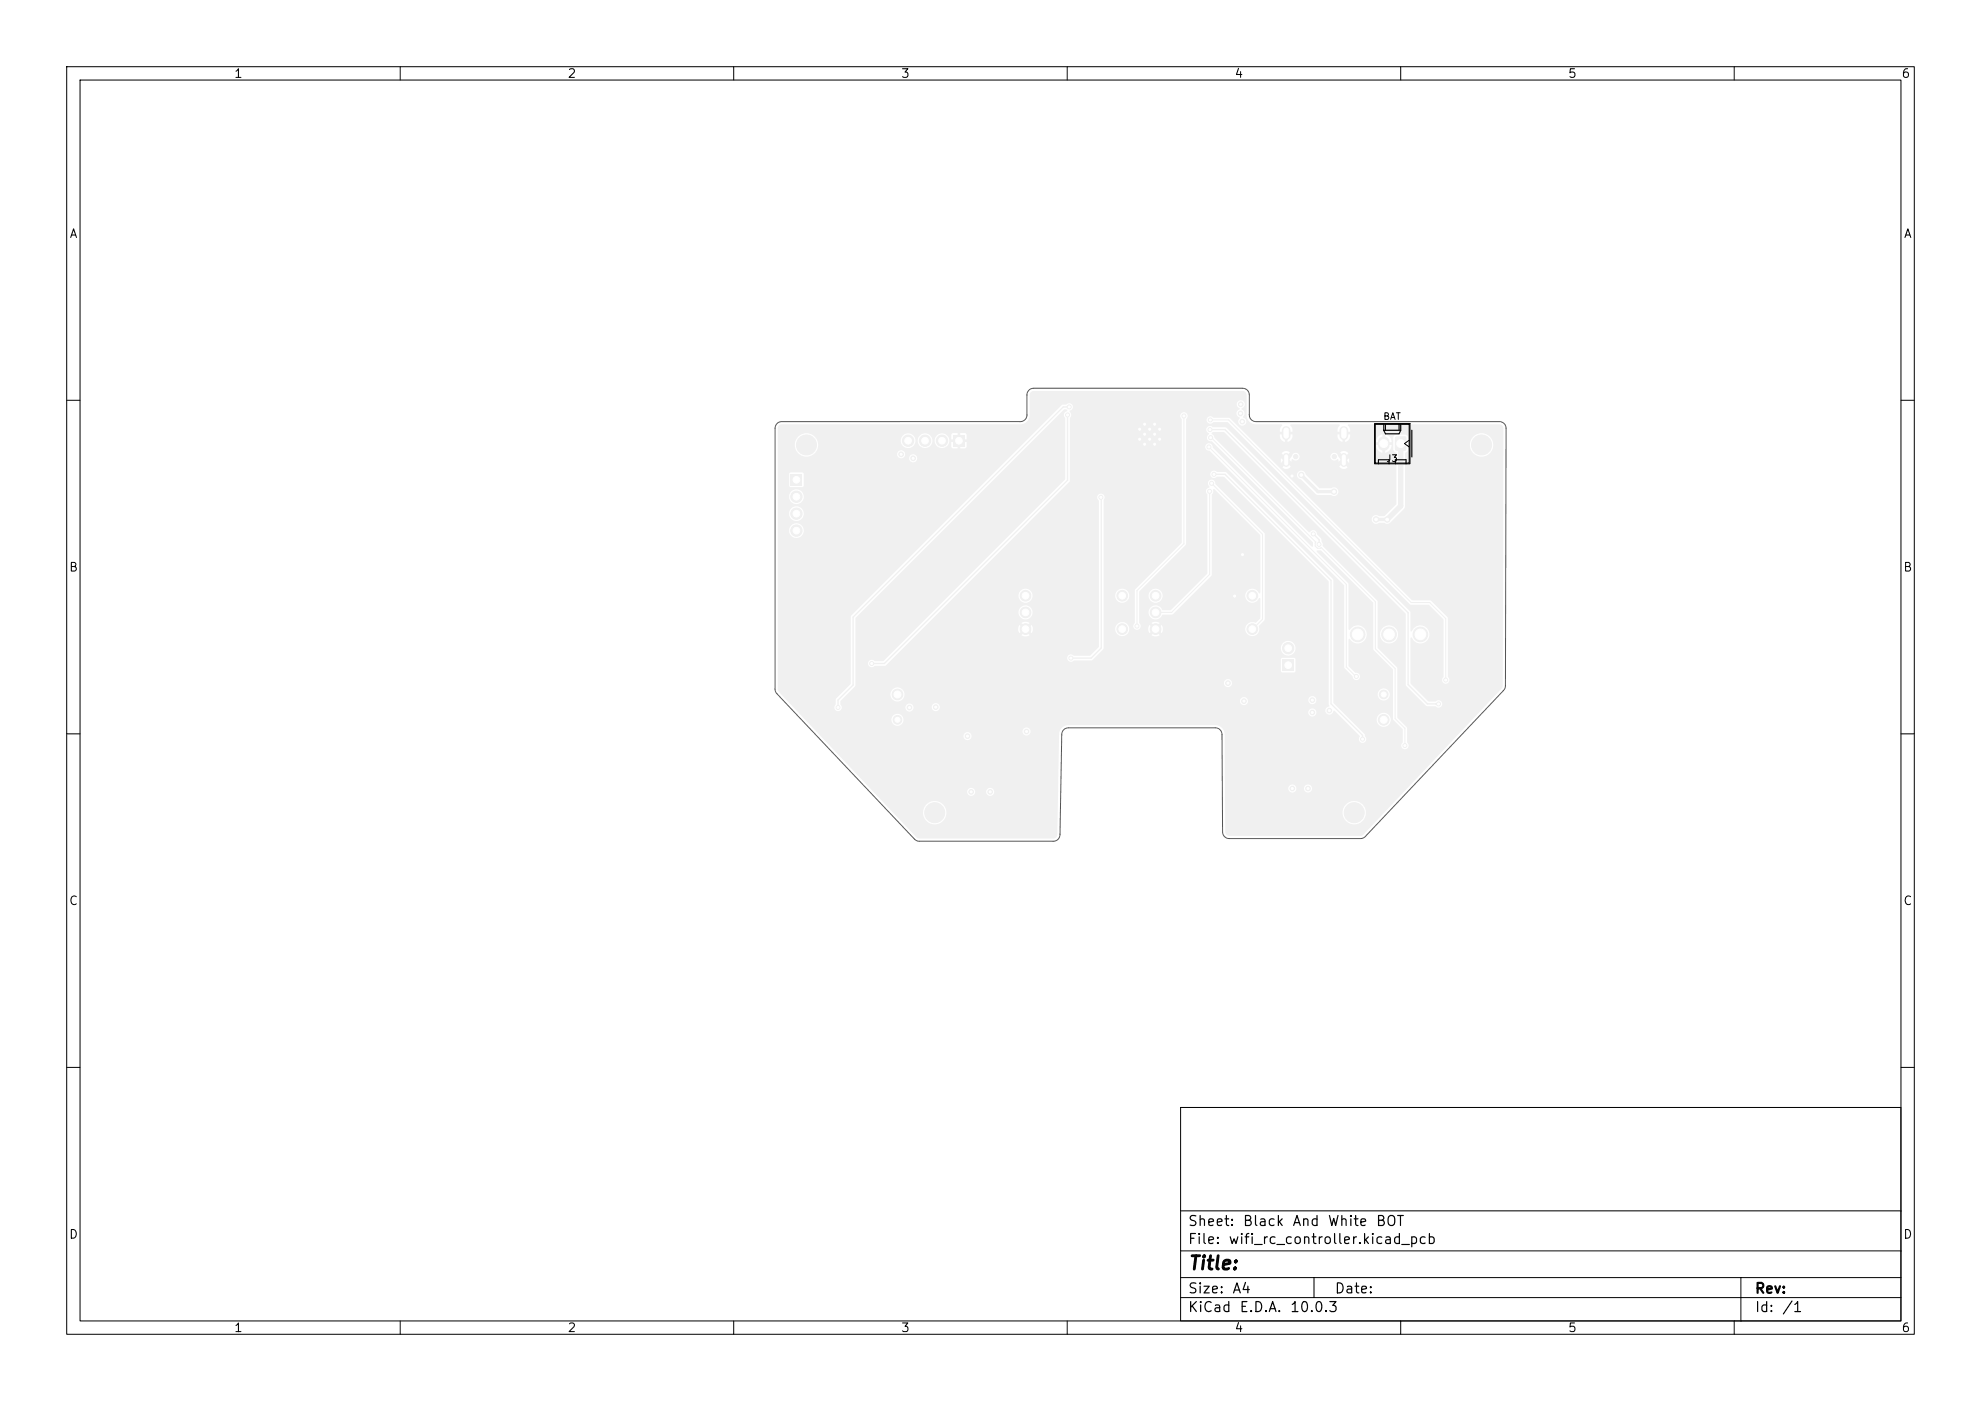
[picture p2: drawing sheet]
<svg xmlns="http://www.w3.org/2000/svg" width="297mm" height="210mm" viewBox="0 0 297 210" stroke-linecap="round" stroke-linejoin="round" font-family="sans-serif">
<defs><g id="words">
<text font-size="2" x="178" y="190.8">Title:</text>
<g font-size="1.5">
<text x="178" y="184.2">Sheet:</text>
<text x="186.2" y="184.2">Black</text>
<text x="193.7" y="184.2">And</text>
<text x="199" y="184.2">White</text>
<text x="206.2" y="184.2">BOT</text>
<text x="178" y="186.9">File:</text>
<text x="184.1" y="186.9">wifi_rc_controller.kicad_pcb</text>
<text x="178" y="197.1">KiCad</text>
<text x="178" y="194.3">Size:</text>
<text x="184.7" y="194.3">A4</text>
<text x="185.7" y="197.1">E.D.A.</text>
<text x="193.3" y="197.1">10.0.3</text>
<text x="200" y="194.3">Date:</text>
<text x="263" y="194.3">Rev:</text>
<text x="263" y="197.1">Id:</text>
<text x="267.1" y="197.1">/1</text>
</g>
<g font-size="1.3">
<text x="35" y="12">1</text>
<text x="85" y="12">2</text>
<text x="135" y="12">3</text>
<text x="185" y="12">4</text>
<text x="235" y="12">5</text>
<text x="285" y="12">6</text>
<text x="10.3" y="36">A</text>
<text x="285.4" y="36">A</text>
<text x="10.3" y="86">B</text>
<text x="285.3" y="86">B</text>
<text x="10.3" y="136">C</text>
<text x="285.3" y="136">C</text>
<text x="10.3" y="186">D</text>
<text x="285.3" y="186">D</text>
<text x="35" y="200">1</text>
<text x="85" y="200">2</text>
<text x="135" y="200">3</text>
<text x="185" y="200">4</text>
<text x="235" y="200">5</text>
<text x="285" y="200">6</text>
</g>
<g font-size="1">
<text x="207.3" y="63.2">BAT</text>
<text x="207.8" y="69.5">J3</text>
</g>
</g></defs>
<path d="M142.9 65.2h1.7v1.7h-1.7z" fill="#f0f0f0"/>
<g fill="#f0f0f0" stroke="#f0f0f0" stroke-width=".15">
<circle cx="141.2" cy="66.1" r=".85"/>
<circle cx="138.7" cy="66.1" r=".85"/>
<circle cx="136.1" cy="66.1" r=".85"/>
</g>
<path d="M192.3 98.9h1.7v1.7h-1.7z" fill="#f0f0f0"/>
<g fill="#f0f0f0" stroke="#f0f0f0" stroke-width=".15">
<circle cx="193.1" cy="97.2" r=".85"/>
<circle cx="173.3" cy="94.3" r=".8"/>
<circle cx="173.3" cy="91.8" r=".8"/>
<circle cx="173.3" cy="89.3" r=".8"/>
<circle cx="187.8" cy="94.3" r=".8"/>
<circle cx="187.8" cy="89.3" r=".8"/>
<circle cx="203.6" cy="95.1" r="1.1"/>
<circle cx="208.3" cy="95.1" r="1.1"/>
<circle cx="213" cy="95.1" r="1.1"/>
<circle cx="134.6" cy="107.9" r=".65"/>
<circle cx="134.6" cy="104.1" r=".8"/>
<circle cx="173.9" cy="64.3" r=".33"/>
<circle cx="173.9" cy="65.8" r=".33"/>
<circle cx="173.1" cy="63.6" r=".32"/>
<circle cx="173.1" cy="65.1" r=".32"/>
<circle cx="173.1" cy="66.6" r=".32"/>
<circle cx="172.4" cy="64.3" r=".32"/>
<circle cx="172.4" cy="65.8" r=".32"/>
<circle cx="171.6" cy="63.6" r=".33"/>
<circle cx="171.6" cy="65.1" r=".33"/>
<circle cx="171.6" cy="66.6" r=".33"/>
<circle cx="170.9" cy="64.3" r=".33"/>
<circle cx="170.9" cy="65.8" r=".33"/>
<circle cx="153.8" cy="94.3" r=".8"/>
<circle cx="153.8" cy="91.8" r=".8"/>
<circle cx="153.8" cy="89.3" r=".8"/>
<circle cx="168.3" cy="94.3" r=".8"/>
<circle cx="168.3" cy="89.3" r=".8"/>
<circle cx="207.5" cy="104.1" r=".65"/>
<circle cx="207.5" cy="107.9" r=".8"/>
</g>
<path d="M192.8 68.4v1.1M201.5 68.4v1.1" fill="none" stroke="#f0f0f0" stroke-width="1"/>
<path d="M192.8 64.5v.8M201.5 64.5v.8" fill="none" stroke="#f0f0f0" stroke-width="1.3"/>
<path d="M118.6 71.1h1.7v1.7h-1.7z" fill="#f0f0f0"/>
<g fill="#f0f0f0" stroke="#f0f0f0" stroke-width=".15">
<circle cx="119.4" cy="74.5" r=".85"/>
<circle cx="119.4" cy="77" r=".85"/>
<circle cx="119.4" cy="79.5" r=".85"/>
</g>
<path d="M209.2 65.5h1.6v2h-1.6z" fill="#f0f0f0"/>
<path d="M207.5 66.3v.4" fill="none" stroke="#f0f0f0" stroke-width="1.7"/>
<g fill="#f0f0f0" stroke="#f0f0f0" stroke-width=".15">
<circle cx="193.7" cy="71.4" r=".3"/>
<circle cx="186.3" cy="83.1" r=".3"/>
<circle cx="185.1" cy="89.4" r=".3"/>
<circle cx="208" cy="77.9" r=".4"/>
<circle cx="206.3" cy="77.9" r=".4"/>
<circle cx="203.4" cy="101.4" r=".3"/>
<circle cx="181.3" cy="67" r=".3"/>
<circle cx="181.5" cy="65.6" r=".3"/>
<circle cx="210.6" cy="111.8" r=".3"/>
<circle cx="181.7" cy="72.4" r=".3"/>
<circle cx="145.6" cy="118.7" r=".35"/>
<circle cx="193.8" cy="118.2" r=".35"/>
<circle cx="196.1" cy="118.2" r=".35"/>
<circle cx="153.9" cy="109.7" r=".35"/>
<circle cx="184.1" cy="102.4" r=".35"/>
<circle cx="186.3" cy="63.2" r=".35"/>
<circle cx="148.5" cy="118.7" r=".35"/>
<circle cx="145.1" cy="110.4" r=".35"/>
<circle cx="196.8" cy="105" r=".35"/>
<circle cx="186" cy="60.6" r=".35"/>
<circle cx="186.5" cy="105.1" r=".35"/>
<circle cx="196.8" cy="106.8" r=".35"/>
<circle cx="135.1" cy="68.1" r=".35"/>
<circle cx="186" cy="62" r=".35"/>
<circle cx="199.3" cy="106.5" r=".35"/>
<circle cx="136.4" cy="106.1" r=".35"/>
<circle cx="140.3" cy="106" r=".35"/>
<circle cx="136.9" cy="68.7" r=".35"/>
<circle cx="160.3" cy="61" r=".3"/>
<circle cx="125.6" cy="106.1" r=".3"/>
<circle cx="181.4" cy="73.7" r=".3"/>
<circle cx="182" cy="71.1" r=".3"/>
<circle cx="204.3" cy="110.8" r=".3"/>
<circle cx="181.5" cy="63" r=".3"/>
<circle cx="216.8" cy="101.9" r=".3"/>
<circle cx="160.6" cy="98.7" r=".3"/>
<circle cx="165.1" cy="74.6" r=".3"/>
<circle cx="177.5" cy="62.4" r=".3"/>
<circle cx="170.5" cy="93.8" r=".3"/>
<circle cx="130.7" cy="99.5" r=".3"/>
<circle cx="160.1" cy="62.2" r=".3"/>
<circle cx="215.7" cy="105.5" r=".3"/>
<circle cx="181.4" cy="64.4" r=".3"/>
<circle cx="200" cy="73.7" r=".4"/>
<circle cx="195.1" cy="71.2" r=".4"/>
<circle cx="197.8" cy="81.6" r=".3"/>
<circle cx="196.9" cy="80" r=".3"/>
</g>
<path d="M206.3 77.9h.1M210 66.5v9.3l-2 2.1" fill="none" stroke="#f0f0f0" stroke-width=".8"/>
<path d="M195.1 71.2l2.5 2.5h2.4M206.3 77.9h1.7" fill="none" stroke="#f0f0f0" stroke-width=".5"/>
<path d="M177.5 62.4v19.1l-7 7v5.4M181.3 67l20.6 20.6v12.4l1.5 1.4M181.4 73.7v12.4l-5.7 5.7h-2.4M181.5 63h2.7l27.4 27.3h2.8l2.4 2.4v9.2M181.5 65.6l15.8 15.7-.1 .1v.4l.3 .4h.5l.1-.1 8.1 8.1v7.1l3 2.9v7.5l1.4 1.5v2.6M181.7 72.5l7.6 7.6v12.7l-1.5 1.5" fill="none" stroke="#f0f0f0" stroke-width=".15"/>
<path d="M160.1 62.2v9.8l-27.5 27.5h-1.9M160.3 61h-.9l-31.5 31.5v10.2l-2.3 2.2v1.2M165.1 74.6v22.5l-1.5 1.6h-3M181.4 64.4h2.3l27.4 27.4v10.8l2.9 2.9h1.7M182 71.1h1.7l15.9 15.9v18.5l4.7 4.7v.6M196.8 80l1 .9v.7M215.3 105.5h.1" fill="none" stroke="#f0f0f0" stroke-width=".2"/>
<path d="M116.7 63.8l.5-.2h35.7a1.39 1.39 0 0 0 1.5-1.5v-2.8a.61 .61 0 0 1 .6-.7h31.3a.6 .6 0 0 1 .6 .6v3.1l.3 .8h-.3l-.2-.3-.3-.2v-.2a.6 .6 0 0 0-.2-1l-.1-.1a.62 .62 0 0 0 .4-1.1 .62 .62 0 0 0-1.1 .3l.1 .4h-24.6a.59 .59 0 0 0-.5-.4 .59 .59 0 0 0-.6 .1l-.6 .1-4.5 4.5h-9.8l-.2-.3h-.7v.7h-.4v-.7h-.7l-.3 .2v.8h.7v.1l-1-.1a1.1 1.1 0 0 0-1.1-.9 1.1 1.1 0 0 0-1.1 1l-.3-.1a1.1 1.1 0 0 0-1.1-.9 1.1 1.1 0 0 0-1.1 1l-.4-.1a1.1 1.1 0 0 0-1.4-.9 1.1 1.1 0 0 0-.6 1.6h-12.5l-.1-.2a1.75 1.75 0 0 0-2.8-1.1 1.75 1.75 0 0 0 .4 3 1.75 1.75 0 0 0 2.5-1.7h12.5a1.1 1.1 0 0 0 1.3 .5 1.1 1.1 0 0 0 .7-1.1h.4v.2a1.1 1.1 0 0 0 1.2 1 1.1 1.1 0 0 0 1-1.2h.3v.2a1.1 1.1 0 0 0 1.2 1 1.1 1.1 0 0 0 1-1.2h1v.3h-.7v.7l.1 .2h.9v-.7h.4v.7h.7l.2-.2v-.7h-.7v-.4h.7v-.7h9.8l-2.8 2.8h-16.2a.61 .61 0 0 0-.9-.4 .61 .61 0 0 0 0 1 .61 .61 0 0 0 .9-.4v-.2h16.2l-.6 .6h-13.8a.61 .61 0 0 0-.9-.4 .61 .61 0 0 0 0 1 .61 .61 0 0 0 .9-.4v-.2h13.8l-2.4 2.4h-28.4l-.2-.2h-1.8l-.2 .2v1.8l.2 .2h1.9l.1-2h28.4l-3.4 3.4h-25a1.1 1.1 0 0 0-1.7-.9 1.1 1.1 0 0 0 0 1.9 1.1 1.1 0 0 0 1.7-.9v-.1h25l-2.5 2.5h-22.5a1.1 1.1 0 0 0-1.7-.8 1.1 1.1 0 0 0 0 1.8 1.1 1.1 0 0 0 1.7-.8v-.2h22.5l-2.5 2.6h-20a1.1 1.1 0 0 0-1.7-.9 1.1 1.1 0 0 0 0 1.9 1.1 1.1 0 0 0 1.7-.9v-.1h20l-12.9 12.8-.1 10.2-2.1 2.2-.1 .9a.57 .57 0 0 0 0 .8 .57 .57 0 0 0 .8 0 .57 .57 0 0 0-.1-.8v-.6l2.3-2.3v-10.1l31.2-31.2h.3l.2 .1v.1a.61 .61 0 0 0-.5 .5 .61 .61 0 0 0 .2 .6v9.2l-27.2 27.2h-1.4a.57 .57 0 0 0-.8 0 .57 .57 0 0 0 0 .8 .57 .57 0 0 0 .9-.1l1.6-.1 27.5-27.5 .1-9.6a.65 .65 0 0 0-.1-1l.4-.3 .2-.4h24.6l.3 .3a.13 .13 0 0 1 .1 .1 .13 .13 0 0 1-.1 .1 .6 .6 0 0 0-.3 .9h-7.4l-.1-.2a.57 .57 0 0 0-.9-.2 .57 .57 0 0 0 .1 1v11.6h-11.6a.57 .57 0 0 0-.9-.4 .57 .57 0 0 0 .1 1v14.1h-10a1.06 1.06 0 0 0-1.6-.8 1.06 1.06 0 0 0 0 1.8 1.06 1.06 0 0 0 1.6-.8v-.2h10v2.5h-10a1.06 1.06 0 0 0-1.6-.8 1.06 1.06 0 0 0 0 1.8 1.06 1.06 0 0 0 1.6-.8v-.2h10v2.5h-9.9l-.2-.5-.5 .4-.3-.3 .4-.4a1.09 1.09 0 0 0-1.2 0l.5 .4-.3 .3-.5-.4a1.09 1.09 0 0 0 0 1.2l.5-.4 .3 .3-.4 .4a1.09 1.09 0 0 0 1.2 0l-.5-.4 .3-.3 .5 .4 .2-.7h9.9l-.1 2.8-1.2 1.3h-2.5a.58 .58 0 0 0-.8-.1 .58 .58 0 0 0 0 .9 .58 .58 0 0 0 .8-.1h2.7l1.8-1.8v-22.2l.1-.5h11.6v6.8l-7 7-.1 .9h-.8v-.2a1.06 1.06 0 0 0-1.8-.5 1.06 1.06 0 0 0 .4 1.8 1.06 1.06 0 0 0 1.4-1.1h.8v4.2a.55 .55 0 0 0-.1 .8h-.7v-.2a1.06 1.06 0 0 0-1.8-.5 1.06 1.06 0 0 0 .4 1.8 1.06 1.06 0 0 0 1.4-1.1h.7l.1 .1a.58 .58 0 0 0 .8-.2 .58 .58 0 0 0-.1-.8v-4.7l7-7.1v-18.6l.3-.6h7.4l.3 .3 .1 .1a.6 .6 0 0 0 .1 1.1 .6 .6 0 0 0 .9-.7h.3l.6 .4 .4 .1h4v.2l-.3 .4v.5h.5v.4h-.5v.5l.3 .5 .4 .1v-.5h.4v.5a.97 .97 0 0 0 .8-1.1h-.6v-.4h.6l-.1-.5-.3-.5 .2-.1h7.2l.1 .2-.3 .4-.1 .5h.6v.4h-.6l.1 .5 .3 .5 .4 .1v-.5h.4v.5a.97 .97 0 0 0 .7-1.1h-.5v-.4h.5v-.5l-.3-.5 .1-.1h22.6a.6 .6 0 0 1 .6 .6v2.4h-1.5a1.75 1.75 0 0 0-1.2-1.6 1.75 1.75 0 0 0-1.9 .6h-9.7l-.1-.3-.3-.1-1.4-.1-.4 .3v.8h-.3v-.2a1.16 1.16 0 0 0-.9-.9v.8h-.4l-.1-.8a1.17 1.17 0 0 0-.9 1.2h.6v.4h-.6v.1a1.16 1.16 0 0 0 1 1.1v-.8h.4v.8a1.17 1.17 0 0 0 .9-1.2h-.6v-.4h.6v-.1h.3v1.2l.5 .6h-7.2l-.1-.1a.8 .8 0 0 0-1.2-.1l.3 .4v.7h-.2l-.4-.7a.58 .58 0 0 0-.6-.3 .58 .58 0 0 0-.5 .5l-4.7-.1a.58 .58 0 0 0-.6-.4 .58 .58 0 0 0-.5 .5l-.4 .5 .3 .3v-.3l.2-.1a.59 .59 0 0 0 .7 .2 .59 .59 0 0 0 .3-.6h4.7v.1a.67 .67 0 0 0 1.1 .3l.1 .4 .5-.3v.7l-.4 .3h-7.3l-.4-.3v-1.4l.3-.4a.79 .79 0 0 0-1.3 .2l.4 .3v.7l-.5-.3v.7l.4-.4h.1l.1 .7-.3 .4a.8 .8 0 0 0 1.2-.2h7.3l.1 .1a.8 .8 0 0 0 1.1 .1l-.3-.4 .1-1.4 .4-.3h7.2v1.4h-7.1v-.7l-.4 .3 .4 .4h7.1v4.4h-8.7v-.2a.68 .68 0 0 0-1.2-.4h-1.7l-2-2a.67 .67 0 0 0-.7-.7 .67 .67 0 0 0-.7 .7 .67 .67 0 0 0 .7 .7l2.3 2.3h2.2a.65 .65 0 0 0 1.1-.4h8.7l-.1 1.8-1.7 1.7-.8 .1a.68 .68 0 0 0-1 0 .68 .68 0 0 0 .1 1 .68 .68 0 0 0 .9 0h.7l.4 .1h.4l2.3-2.5 .1-8.1 .4-.5v-1.8h9.7l-.1 .1a1.75 1.75 0 0 0 1 2.7 1.75 1.75 0 0 0 2.2-1.8h1.5l-.1 35.3h-8l-.2-.5-.1-8.9-2.5-2.5h-2.8l-27.3-27.3-2.5-.1a.58 .58 0 0 0-.8 0 .58 .58 0 0 0 0 .8 .58 .58 0 0 0 .9-.1h2.1l27.3 27.3h2.8l2.2 2.2v8.7a.56 .56 0 0 0 .1 .9 .56 .56 0 0 0 .8-.5h8v1l-.2 .3-2.1 2.2h-6.8v-.1a.6 .6 0 0 0-1-.1l-1.1-.1-2.6-2.6v-6.8l.1-.2 .1 .1a1.35 1.35 0 0 0 2.1 .6 1.35 1.35 0 0 0 0-2.2 1.35 1.35 0 0 0-2.1 .6h-.2v-.1l-.1-2.9-27.5-27.5-2-.1a.59 .59 0 0 0-1 .1 .59 .59 0 0 0 .4 .9 .63 .63 0 0 0-.3 .8 .63 .63 0 0 0 .7 .4l15.1 15.1v.6h-.2l-14.8-14.8a.58 .58 0 0 0-.5-.7 .58 .58 0 0 0-.6 .7 .58 .58 0 0 0 .7 .5l20.1 20.1v12.3l1.3 1.4a.57 .57 0 0 0 .6 .5 .57 .57 0 0 0 .5-.7 .57 .57 0 0 0-.7-.4l-1-1v-3.9l.1-.1a1.37 1.37 0 0 0 2.1 .3 1.37 1.37 0 0 0 0-2.1 1.37 1.37 0 0 0-2.1 .4l-.1-.1v-6.8l-4.8-4.8v-.2h.7l7.8 7.8v7l2.9 3v3.7h-.4l-.1-.2a.9 .9 0 0 0-1.5-.4 .9 .9 0 0 0 .3 1.5 .9 .9 0 0 0 1.3-.9h.4v3.8h-.3v-.2a1.06 1.06 0 0 0-1.8-.5 1.06 1.06 0 0 0 .4 1.8 1.06 1.06 0 0 0 1.4-1.1h.3l1.5 1.5v1.4h-5.5l-.2-.7-4.7-4.6v-18.5l-16-16.1-1.4-.1a.57 .57 0 0 0-.9 0 .57 .57 0 0 0 0 .8 .57 .57 0 0 0 .9 0h1l8.6 8.5h-2.5l-7.4-7.4a.59 .59 0 0 0-.8-.6 .59 .59 0 0 0 0 1 .66 .66 0 0 0-.6 .5 .66 .66 0 0 0 .2 .7v11.7l-3.2 3.3h-3.5v-.2a1.06 1.06 0 0 0-1.8-.5 1.06 1.06 0 0 0 .4 1.8 1.06 1.06 0 0 0 1.4-1.1h3.5l-2.3 2.3h-1.2a1.09 1.09 0 0 0-1.5-.6 1.09 1.09 0 0 0-.4 1.6 1.14 1.14 0 0 0 1.9-.4h1.6l5.8-5.9v-12l.2-.3v-.6l7 6.9 .1 8.6-.2 .2a1.08 1.08 0 0 0-1.7-.5 1.08 1.08 0 0 0 .2 1.7 1.15 1.15 0 0 0 1.5-.6l.2 .2v2.9l-.8 .6a1.05 1.05 0 0 0-1.5 .9h-12.3l-.2-.5-.5 .4-.3-.3 .5-.4a1.09 1.09 0 0 0-1.3 0l.5 .4-.3 .3-.5-.4a1.09 1.09 0 0 0 0 1.2l.5-.4 .3 .3-.4 .4a1.09 1.09 0 0 0 1.2 0l-.5-.4 .3-.3 .5 .4 .2-.7h12.3v.2a1.06 1.06 0 0 0 1.3 .9 1.06 1.06 0 0 0 .7-1.4l.9-1v-12.9h2.5l7.1 7.2v9.9h-5a1.1 1.1 0 0 0-1.6-.9 1.1 1.1 0 0 0 0 1.9 1.1 1.1 0 0 0 1.6-.8v-.2h5v1.7h-5l-.2-.2h-1.8l-.2 .2 .1 1.9h2.1v-1.9h5v3.5h-14.5v-.1a.61 .61 0 0 0-1-.2 .61 .61 0 0 0 .2 1 .61 .61 0 0 0 .8-.7h14.5v1.7h-63.6v-.2a1.06 1.06 0 0 0-1.8-.5 1.06 1.06 0 0 0 .4 1.8 1.06 1.06 0 0 0 1.4-1.1h63.6v.9h-1.8l-.1-.2a.61 .61 0 0 0-.7-.3 .61 .61 0 0 0-.4 .6h-9.1v-.1a.61 .61 0 0 0-1-.2 .61 .61 0 0 0 .2 1 .61 .61 0 0 0 .8-.7h9.1a.61 .61 0 0 0 .6 .6 .61 .61 0 0 0 .6-.7h1.8l.1 1h-58.4a.6 .6 0 0 0-.6-.5 .6 .6 0 0 0-.6 .6h-2.7l-.1-.2a.61 .61 0 0 0-1-.1 .61 .61 0 0 0 .3 .9 .61 .61 0 0 0 .8-.6h2.7v.1a.61 .61 0 0 0 .7 .5 .61 .61 0 0 0 .5-.7h58.3a.6 .6 0 0 0-.5 .8h-1.3l-.1-.1a.61 .61 0 0 0-1-.2 .61 .61 0 0 0 .3 1 .61 .61 0 0 0 .8-.7l1.3 .1a.65 .65 0 0 0 .7 .3 .65 .65 0 0 0 .6-.6l1.4 1.3h-65.9a.9 .9 0 0 0-1.4-.7 .9 .9 0 0 0 0 1.6 .9 .9 0 0 0 1.4-.7v-.2h65.9l2.5 2.5a.57 .57 0 0 0 .1 .9 .57 .57 0 0 0 .8-.3v-.2h5.5v.6a.58 .58 0 0 0-.1 .8 .58 .58 0 0 0 .9 0 .58 .58 0 0 0-.1-.8l-.1-2.2-1.4-1.6v-7.4l-3-3v-7l-8.2-8.2-.2-1.1-.6-.7a.59 .59 0 0 0-.4-.6 .59 .59 0 0 0-.7 .3l-14.3-14.2-.2-.3-.2-.3v-.1l.2-.1h1.7l27.1 27.2 .1 3h-1.2v-.2a1.35 1.35 0 0 0-2.2-.7 1.35 1.35 0 0 0 .3 2.3 1.35 1.35 0 0 0 1.9-1.4h1.2v7.8l3 3 1.4 .1a.56 .56 0 0 0 .7 .1 .56 .56 0 0 0 .3-.6h6.8l-12 12.7h-14.3a.61 .61 0 0 0-.6-.5 .61 .61 0 0 0-.6 .5h-1.1l-.1-.1a.61 .61 0 0 0-1-.2 .61 .61 0 0 0 .3 1 .61 .61 0 0 0 .8-.7h1.1v.2a.61 .61 0 0 0 .7 .5 .61 .61 0 0 0 .5-.7h14.3l-3.4 3.6h-2.8a1.75 1.75 0 0 0-2.7-1.4 1.75 1.75 0 0 0 0 3 1.75 1.75 0 0 0 2.7-1.4v-.2h2.8l-3.2 3.4-.3 .2h-19.8a.61 .61 0 0 1-.6-.7l-.1-14.5a1.39 1.39 0 0 0-1.4-1.4h-22.1a1.4 1.4 0 0 0-1.2 .9h-4.4v-.2a.61 .61 0 0 0-1-.2 .61 .61 0 0 0 .2 1 .61 .61 0 0 0 .8-.6h4.4l-.1 .7h-13.1l-.1-.2a.61 .61 0 0 0-1-.2 .61 .61 0 0 0 .3 1 .61 .61 0 0 0 .8-.6h13.1l-.2 8.3h-9.5l-.1-.1a.61 .61 0 0 0-.6-.4 .61 .61 0 0 0-.5 .5h-1.7v-.1a.61 .61 0 0 0-1-.2 .61 .61 0 0 0 .2 1 .61 .61 0 0 0 .8-.7h1.7v.2a.61 .61 0 0 0 .6 .5 .61 .61 0 0 0 .6-.7h9.5v3.1h-16.7v-.2a1.75 1.75 0 0 0-2.9-1 1.75 1.75 0 0 0 .4 2.9 1.75 1.75 0 0 0 2.5-1.7h16.7l-.1 3.4a.61 .61 0 0 1-.6 .6l-20.3-.1-20.9-22-.1-.3v-39.1z" fill="#f0f0f0"/>
<g fill="#fff" stroke="#fff" stroke-width=".15">
<circle cx="193.7" cy="71.3" r=".15"/>
<circle cx="186.3" cy="83.1" r=".15"/>
<circle cx="185.1" cy="89.4" r=".15"/>
<circle cx="208" cy="77.9" r=".2"/>
<circle cx="206.3" cy="77.9" r=".2"/>
<circle cx="203.4" cy="101.4" r=".15"/>
<circle cx="181.3" cy="67" r=".15"/>
<circle cx="181.5" cy="65.6" r=".15"/>
<circle cx="210.6" cy="111.8" r=".15"/>
<circle cx="181.7" cy="72.5" r=".15"/>
<circle cx="145.6" cy="118.7" r=".15"/>
<circle cx="193.8" cy="118.2" r=".15"/>
<circle cx="196.1" cy="118.2" r=".15"/>
<circle cx="153.9" cy="109.6" r=".15"/>
<circle cx="184.1" cy="102.4" r=".15"/>
<circle cx="186.3" cy="63.2" r=".15"/>
<circle cx="148.5" cy="118.7" r=".15"/>
<circle cx="145.1" cy="110.3" r=".15"/>
<circle cx="196.8" cy="104.9" r=".15"/>
<circle cx="186" cy="60.6" r=".15"/>
<circle cx="186.5" cy="105.1" r=".15"/>
<circle cx="196.8" cy="106.8" r=".15"/>
<circle cx="135.1" cy="68.1" r=".15"/>
<circle cx="186" cy="62" r=".15"/>
<circle cx="199.3" cy="106.5" r=".15"/>
<circle cx="136.4" cy="106.1" r=".15"/>
<circle cx="140.3" cy="106" r=".15"/>
<circle cx="136.9" cy="68.7" r=".15"/>
<circle cx="160.3" cy="61" r=".15"/>
<circle cx="125.6" cy="106" r=".15"/>
<circle cx="181.4" cy="73.7" r=".15"/>
<circle cx="182" cy="71.1" r=".15"/>
<circle cx="204.3" cy="110.8" r=".15"/>
<circle cx="181.5" cy="63" r=".15"/>
<circle cx="216.8" cy="101.9" r=".15"/>
<circle cx="160.6" cy="98.6" r=".15"/>
<circle cx="165.1" cy="74.5" r=".15"/>
<circle cx="177.5" cy="62.3" r=".15"/>
<circle cx="170.5" cy="93.9" r=".15"/>
<circle cx="130.7" cy="99.5" r=".15"/>
<circle cx="160.1" cy="62.2" r=".15"/>
<circle cx="215.7" cy="105.5" r=".15"/>
<circle cx="181.4" cy="64.4" r=".15"/>
<circle cx="200" cy="73.7" r=".2"/>
<circle cx="195.1" cy="71.2" r=".2"/>
<circle cx="197.8" cy="81.6" r=".15"/>
<circle cx="196.9" cy="80" r=".15"/>
<circle cx="143.8" cy="66.1" r=".5"/>
<circle cx="141.2" cy="66.1" r=".5"/>
<circle cx="138.7" cy="66.1" r=".5"/>
<circle cx="136.1" cy="66.1" r=".5"/>
<circle cx="193.1" cy="99.7" r=".5"/>
<circle cx="193.1" cy="97.2" r=".5"/>
<circle cx="173.3" cy="94.3" r=".5"/>
<circle cx="173.3" cy="91.8" r=".5"/>
<circle cx="173.3" cy="89.3" r=".5"/>
<circle cx="187.8" cy="94.3" r=".5"/>
<circle cx="187.8" cy="89.3" r=".5"/>
<circle cx="203.6" cy="95.1" r=".8"/>
<circle cx="208.3" cy="95.1" r=".8"/>
<circle cx="213" cy="95.1" r=".8"/>
<circle cx="134.6" cy="107.9" r=".37"/>
<circle cx="134.6" cy="104.1" r=".52"/>
<circle cx="173.9" cy="64.3" r=".15"/>
<circle cx="173.9" cy="65.8" r=".15"/>
<circle cx="173.1" cy="63.6" r=".15"/>
<circle cx="173.1" cy="65.1" r=".15"/>
<circle cx="173.1" cy="66.6" r=".15"/>
<circle cx="172.4" cy="64.3" r=".15"/>
<circle cx="172.4" cy="65.8" r=".15"/>
<circle cx="171.6" cy="63.6" r=".15"/>
<circle cx="171.6" cy="65.1" r=".15"/>
<circle cx="171.6" cy="66.6" r=".15"/>
<circle cx="170.9" cy="64.3" r=".15"/>
<circle cx="170.9" cy="65.8" r=".15"/>
<circle cx="153.8" cy="94.3" r=".5"/>
<circle cx="153.8" cy="91.8" r=".5"/>
<circle cx="153.8" cy="89.3" r=".5"/>
<circle cx="168.3" cy="94.3" r=".5"/>
<circle cx="168.3" cy="89.3" r=".5"/>
<circle cx="207.5" cy="104.1" r=".37"/>
<circle cx="207.5" cy="107.9" r=".52"/>
<circle cx="119.4" cy="71.9" r=".5"/>
<circle cx="119.4" cy="74.5" r=".5"/>
<circle cx="119.4" cy="77" r=".5"/>
<circle cx="119.4" cy="79.5" r=".5"/>
<circle cx="210" cy="66.5" r=".59"/>
<circle cx="207.5" cy="66.5" r=".59"/>
</g>
<g fill="#f0f0f0" stroke="#f0f0f0" stroke-width=".15">
<circle cx="120.9" cy="66.7" r="1.5"/>
<circle cx="203" cy="121.8" r="1.5"/>
<circle cx="140.1" cy="121.8" r="1.5"/>
<circle cx="222.1" cy="66.7" r="1.5"/>
<circle cx="194.3" cy="68.5" r=".33"/>
<circle cx="200" cy="68.5" r=".33"/>
</g>
<path d="M192.8 68.4v1.1M201.5 68.4v1.1" fill="none" stroke="#fff" stroke-width=".62"/>
<path d="M192.8 64.5v.9M201.5 64.5v.9" fill="none" stroke="#fff" stroke-width=".82"/>
<path d="M206.1 63.5h5.3v6h-5.3zM206.7 69.5v-.6h1.6v.6M207.5 64.5l.2 .5h2.1l.2-.5M207.5 64.5h2.5M207.5 63.5v1M207.7 63.5v1M209.2 69.5v-.6h1.6v.6M209.8 63.5v1M210 63.5v1M211.7 64.5v4" fill="none" stroke="#000" stroke-width=".17"/>
<g fill="none" stroke="#000" stroke-width=".15">
<path d="M10 10h277v190h-277zM12 12h273v186h-273zM60 10v2M110 10v2M160 10v2M210 10v2M260 10v2M10 60h2M206.2 63.6h5.1v5.8h-5.1zM211.3 66l-.7 .5 .7 .5M285 60h2M10 110h2"/>
<path d="M285 110h2M10 160h2M177 166h108v32h-108zM285 160h2M60 198v2M110 198v2M160 198v2M177 194.5h108M177 191.5h108M177 187.5h108M177 181.5h108M197 191.5v3"/>
<path d="M210 198v2M260 198v2M261 191.5v6.5"/>
</g>
<path d="M116.5 63.5l.4-.2 .3-.1h35.7a1 1 0 0 0 1.1-1v-3a1 1 0 0 1 1-1h31.3a1 1 0 0 1 1 1v3a1 1 0 0 0 1 1h36.5a1 1 0 0 1 1 1l-.1 38.6-.2 .6-21.1 22.2-.4 .1h-19.7a1 1 0 0 1-1-1l-.1-14.6a1 1 0 0 0-1-1h-22a1 1 0 0 0-1 1l-.3 15a1 1 0 0 1-1 1h-20.1l-.5-.1-20.9-22.1-.2-.6v-39.1z" fill="none" stroke="#575757" stroke-width=".15"/>
<use href="#words"/>
</svg>
